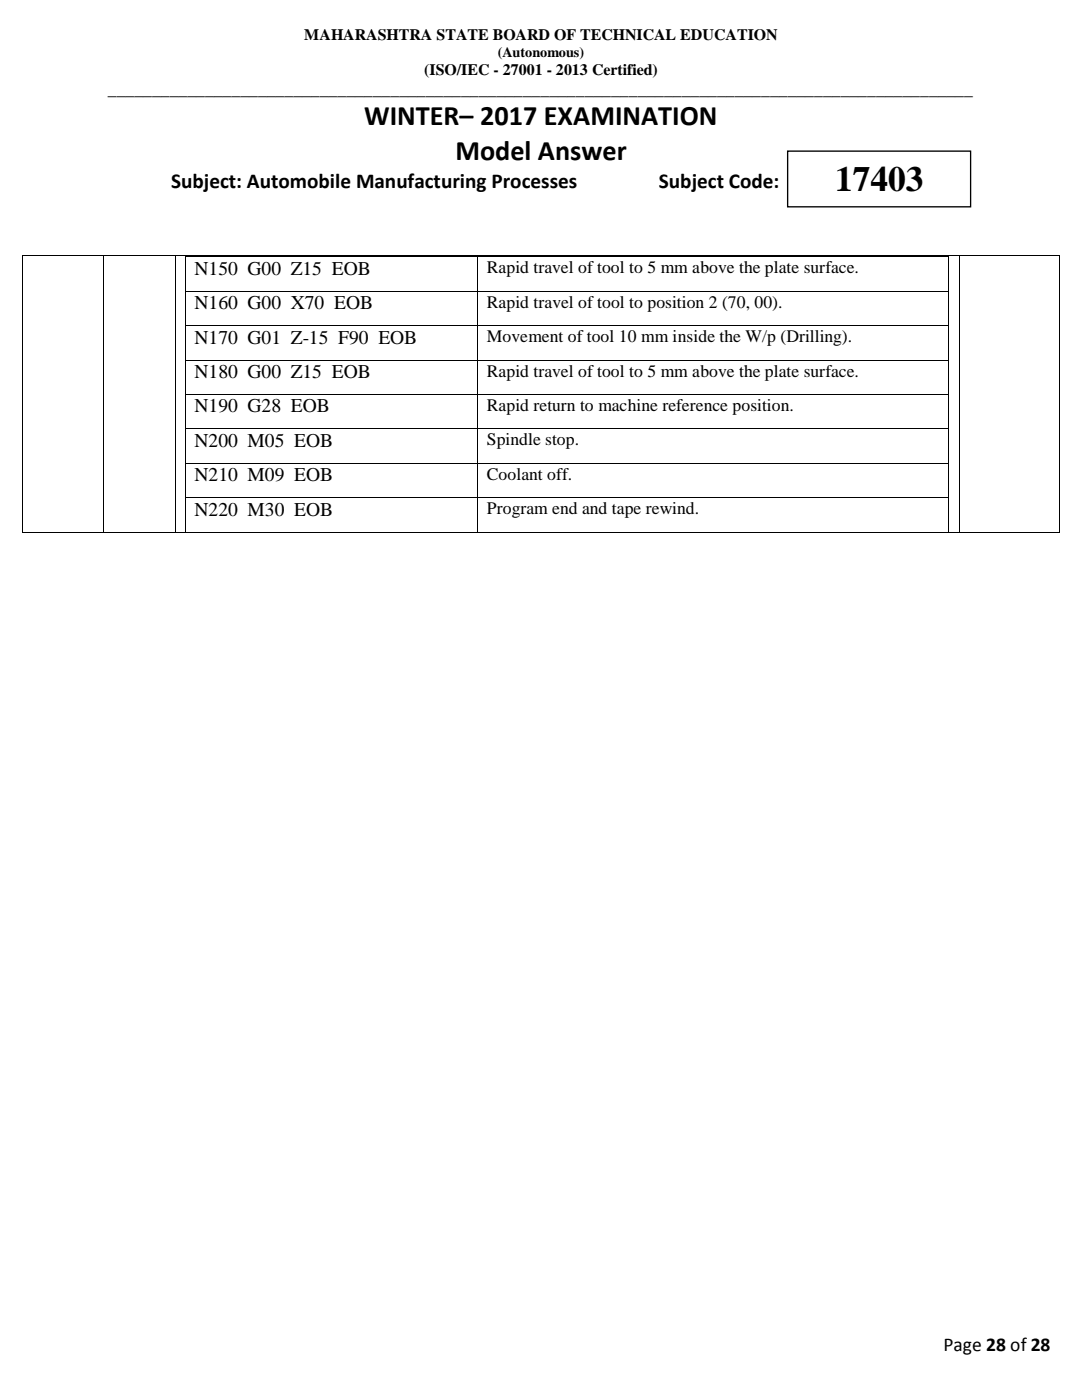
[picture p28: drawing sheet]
<svg xmlns="http://www.w3.org/2000/svg" width="216mm" height="279mm" viewBox="0 0 216 279" stroke-linecap="round" stroke-linejoin="round" font-family="sans-serif">
<defs><g id="words">
<text font-size="7.1" x="166.6" y="38.1">17403</text>
<g font-size="5.6">
<text x="72.7" y="25">WINTER– 2017 EXAMINATION</text>
<text x="90.9" y="31.9">Model Answer</text>
</g>
<g font-size="4.2">
<text x="34.2" y="37.5">Subject: Automobile Manufacturing Processes</text>
<text x="131.5" y="37.5">Subject Code:</text>
</g>
<g font-size="3.9">
<text x="38.8" y="54.8">N150 G00 Z15 EOB</text>
<text x="38.8" y="61.7">N160 G00 X70 EOB</text>
<text x="38.8" y="68.6">N170 G01 Z-15 F90 EOB</text>
<text x="38.8" y="75.4">N180 G00 Z15 EOB</text>
<text x="38.8" y="82.3">N190 G28 EOB</text>
<text x="38.8" y="89.2">N200 M05 EOB</text>
<text x="38.8" y="96.1">N210 M09 EOB</text>
<text x="38.8" y="102.9">N220 M30 EOB</text>
<text x="188.3" y="269.7">Page 28 of 28</text>
</g>
<g font-size="3.5">
<text x="21.5" y="18.9">__________________________________________________________________________________________________</text>
<text x="97.2" y="54.5">Rapid travel of tool to 5 mm above the plate surface.</text>
<text x="97.2" y="61.4">Rapid travel of tool to position 2 (70, 00).</text>
<text x="97.2" y="68.3">Movement of tool 10 mm inside the W/p (Drilling).</text>
<text x="97.2" y="75.1">Rapid travel of tool to 5 mm above the plate surface.</text>
<text x="97.2" y="82">Rapid return to machine reference position.</text>
<text x="97.2" y="88.9">Spindle stop.</text>
<text x="97.2" y="95.8">Coolant off.</text>
<text x="97.2" y="102.6">Program end and tape rewind.</text>
</g>
<g font-size="3.2">
<text x="60.7" y="8">MAHARASHTRA STATE BOARD OF TECHNICAL EDUCATION</text>
<text x="84.6" y="14.9">(ISO/IEC - 27001 - 2013 Certified)</text>
</g>
<text font-size="2.8" x="99.3" y="11.3">(Autonomous)</text>
</g></defs>
<path d="M157.2 30.2h36.5v11.1h-36.5z" fill="none" stroke="#000" stroke-width=".26"/>
<g fill="#000">
<path d="M4.4 51h.1v.1h-.1z" fill-rule="evenodd"/>
<path d="M4.4 51h.1v.1h-.1z" fill-rule="evenodd"/>
<path d="M20.6 51h.2v.1h-.2z" fill-rule="evenodd"/>
<path d="M34.8 51h.2v.1h-.2z" fill-rule="evenodd"/>
<path d="M36.8 51.1h.2v.2h-.2z" fill-rule="evenodd"/>
<path d="M36.8 51.1h.2v.2h-.2z" fill-rule="evenodd"/>
<path d="M36.8 58h.2v.2h-.2z" fill-rule="evenodd"/>
<path d="M95.2 51.1h.2v.2h-.2z" fill-rule="evenodd"/>
<path d="M95.2 58h.2v.2h-.2z" fill-rule="evenodd"/>
<path d="M189.3 51.1h.1v.2h-.1z" fill-rule="evenodd"/>
<path d="M189.3 51.1h.1v.2h-.1z" fill-rule="evenodd"/>
<path d="M189.3 58h.1v.2h-.1z" fill-rule="evenodd"/>
<path d="M191.3 51h.2v.1h-.2z" fill-rule="evenodd"/>
<path d="M211.4 51h.2v.1h-.2z" fill-rule="evenodd"/>
<path d="M211.4 51h.2v.1h-.2z" fill-rule="evenodd"/>
<path d="M36.8 64.9h.2v.1h-.2z" fill-rule="evenodd"/>
<path d="M36.8 71.8h.2v.1h-.2z" fill-rule="evenodd"/>
<path d="M36.8 78.6h.2v.2h-.2z" fill-rule="evenodd"/>
<path d="M95.2 64.9h.2v.1h-.2z" fill-rule="evenodd"/>
<path d="M95.2 71.8h.2v.1h-.2z" fill-rule="evenodd"/>
<path d="M95.2 78.6h.2v.2h-.2z" fill-rule="evenodd"/>
<path d="M189.3 64.9h.1v.1h-.1z" fill-rule="evenodd"/>
<path d="M189.3 71.8h.1v.1h-.1z" fill-rule="evenodd"/>
<path d="M189.3 78.6h.1v.2h-.1z" fill-rule="evenodd"/>
<path d="M36.8 85.5h.2v.2h-.2z" fill-rule="evenodd"/>
<path d="M36.8 92.3h.2v.2h-.2z" fill-rule="evenodd"/>
<path d="M36.8 99.2h.2v.2h-.2z" fill-rule="evenodd"/>
<path d="M95.2 85.5h.2v.2h-.2z" fill-rule="evenodd"/>
<path d="M95.2 92.3h.2v.2h-.2z" fill-rule="evenodd"/>
<path d="M95.2 99.2h.2v.2h-.2z" fill-rule="evenodd"/>
<path d="M189.3 85.5h.1v.2h-.1z" fill-rule="evenodd"/>
<path d="M189.3 92.3h.1v.2h-.1z" fill-rule="evenodd"/>
<path d="M189.3 99.2h.1v.2h-.1z" fill-rule="evenodd"/>
<path d="M4.4 106.3h.1v.1h-.1z" fill-rule="evenodd"/>
<path d="M4.4 106.3h.1v.1h-.1z" fill-rule="evenodd"/>
<path d="M20.6 106.3h.2v.1h-.2z" fill-rule="evenodd"/>
<path d="M34.8 106.3h.2v.1h-.2z" fill-rule="evenodd"/>
<path d="M36.8 106.1h.2v.2h-.2z" fill-rule="evenodd"/>
<path d="M36.8 106.1h.2v.2h-.2z" fill-rule="evenodd"/>
<path d="M95.2 106.1h.2v.2h-.2z" fill-rule="evenodd"/>
<path d="M189.3 106.1h.1v.2h-.1z" fill-rule="evenodd"/>
<path d="M189.3 106.1h.1v.2h-.1z" fill-rule="evenodd"/>
<path d="M191.3 106.3h.2v.1h-.2z" fill-rule="evenodd"/>
<path d="M211.4 106.3h.2v.1h-.2z" fill-rule="evenodd"/>
<path d="M211.4 106.3h.2v.1h-.2z" fill-rule="evenodd"/>
</g>
<g fill="none" stroke="#000" stroke-width=".2">
<path d="M4.4 51.1v55.2M4.5 51.1h16.1M20.7 51.1v55.2M20.8 51.1h14M34.9 51.1v55.2M35 51.1h156.3M36.9 51.3v6.7M36.9 58.2v6.7M37 51.2h58.2M37 58.1h58.2M95.3 51.3v6.7M95.3 58.2v6.7"/>
<path d="M95.4 51.2h93.9M95.4 58.1h93.9M189.4 51.3v6.7M189.4 58.2v6.7M191.4 51.1v55.2M191.5 51.1h19.9M211.5 51.1v55.2M36.9 65v6.8M36.9 71.9v6.7M36.9 78.8v6.7M37 64.9h58.2M37 71.8h58.2"/>
<path d="M37 78.7h58.2M95.3 65v6.8M95.3 71.9v6.7M95.3 78.8v6.7M95.4 64.9h93.9M95.4 71.8h93.9M95.4 78.7h93.9M189.4 65v6.8M189.4 71.9v6.7M189.4 78.8v6.7M36.9 85.7v6.6M36.9 92.5v6.7"/>
<path d="M36.9 99.4v6.7M37 85.6h58.2M37 92.4h58.2M37 99.3h58.2M95.3 85.7v6.6M95.3 92.5v6.7M95.3 99.4v6.7M95.4 85.6h93.9M95.4 92.4h93.9M95.4 99.3h93.9M189.4 85.7v6.6M189.4 92.5v6.7"/>
<path d="M189.4 99.4v6.7M4.5 106.4h16.1M20.8 106.4h14M35 106.4h156.3M37 106.2h58.2M95.4 106.2h93.9M191.5 106.4h19.9"/>
</g>
<use href="#words"/>
</svg>
